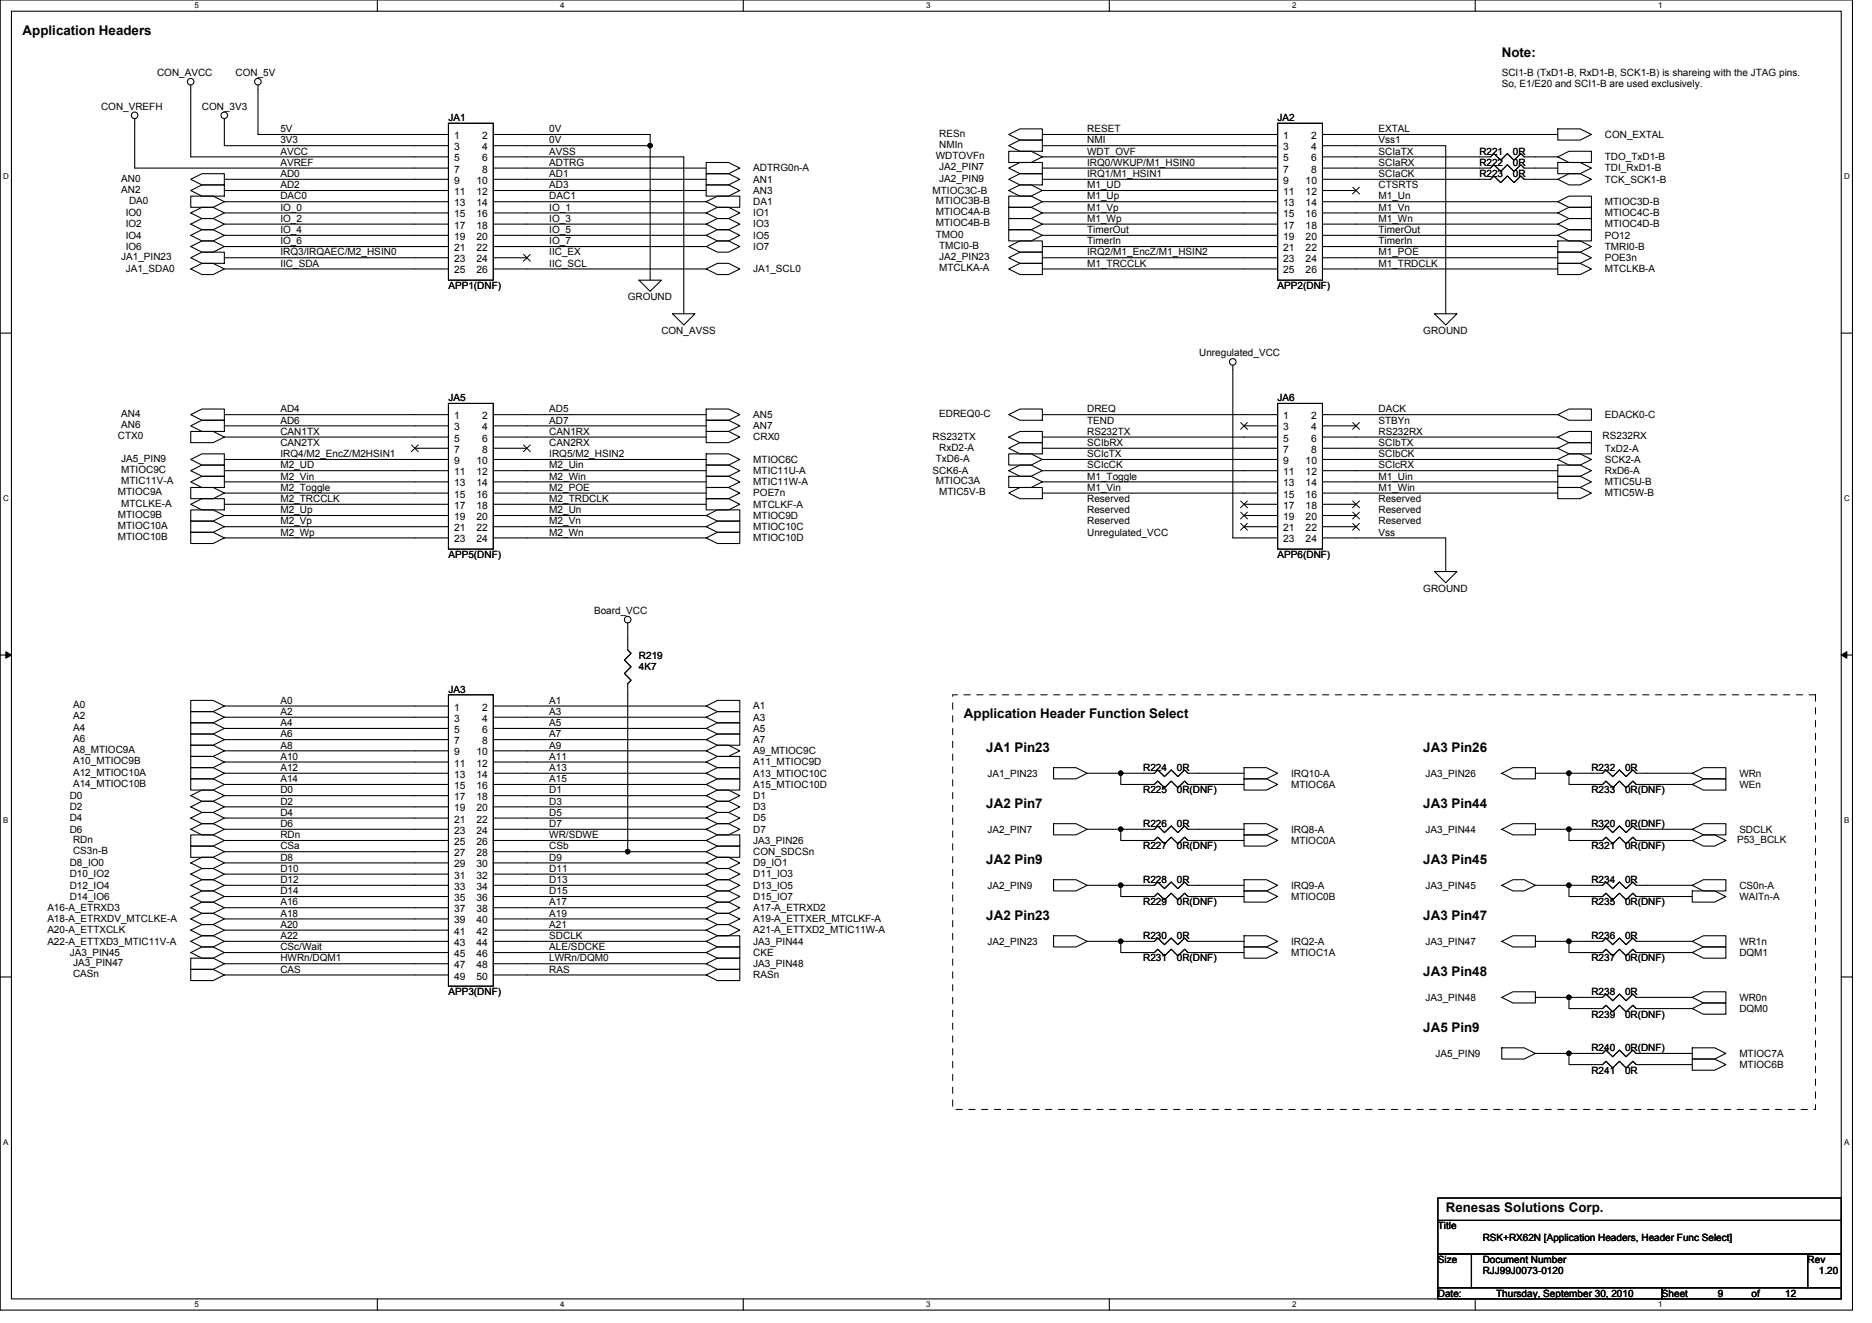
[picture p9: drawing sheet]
<svg xmlns="http://www.w3.org/2000/svg" width="297mm" height="210mm" viewBox="0 0 297 210" stroke-linecap="round" stroke-linejoin="round" font-family="sans-serif">
<defs><g id="words">
<g font-size="2.1">
<text x="3.6" y="5.5">Application Headers</text>
<text x="238.3" y="9.1">Note:</text>
<text x="152.9" y="114">Application Header Function Select</text>
<text x="156.5" y="119.3">JA1 Pin23</text>
<text x="225.8" y="119.3">JA3 Pin26</text>
<text x="156.5" y="128.2">JA2 Pin7</text>
<text x="225.8" y="128.2">JA3 Pin44</text>
<text x="156.5" y="137.1">JA2 Pin9</text>
<text x="225.8" y="137.1">JA3 Pin45</text>
<text x="156.5" y="146">JA2 Pin23</text>
<text x="225.8" y="146">JA3 Pin47</text>
<text x="225.8" y="154.9">JA3 Pin48</text>
<text x="225.8" y="163.8">JA5 Pin9</text>
<text x="229.4" y="192.2">Renesas Solutions Corp.</text>
</g>
<g font-size="1.6">
<text x="16" y="17.4">CON_VREFH</text>
<text x="24.9" y="12.1">CON_AVCC</text>
<text x="32" y="17.4">CON_3V3</text>
<text x="37.4" y="12.1">CON_5V</text>
<text x="238.3" y="12.1">SCI1-B (TxD1-B, RxD1-B, SCK1-B) is shareing with the JTAG pins.</text>
<text x="238.3" y="13.9">So, E1/E20 and SCI1-B are used exclusively.</text>
<text x="44.5" y="21">5V</text>
<text x="44.5" y="22.8">3V3</text>
<text x="71.2" y="19.2">JA1</text>
<text x="72" y="22.1">1</text>
<text x="72" y="23.8">3</text>
<text x="76.5" y="22.1">2</text>
<text x="76.5" y="23.8">4</text>
<text x="87.2" y="21">0V</text>
<text x="87.2" y="22.8">0V</text>
<text x="149" y="23.5">NMIn</text>
<text x="149" y="21.7">RESn</text>
<text x="172.5" y="21">RESET</text>
<text x="172.5" y="22.8">NMI</text>
<text x="202.7" y="19.2">JA2</text>
<text x="203.6" y="22.1">1</text>
<text x="203.6" y="23.8">3</text>
<text x="208.1" y="22.1">2</text>
<text x="208.1" y="23.8">4</text>
<text x="218.7" y="21">EXTAL</text>
<text x="218.7" y="22.8">Vss1</text>
<text x="254.7" y="21.9">CON_EXTAL</text>
<text x="19.2" y="28.8">AN0</text>
<text x="44.5" y="24.5">AVCC</text>
<text x="44.5" y="26.3">AVREF</text>
<text x="44.5" y="28.1">AD0</text>
<text x="44.5" y="29.9">AD2</text>
<text x="72" y="25.6">5</text>
<text x="72" y="27.4">7</text>
<text x="72" y="29.2">9</text>
<text x="75.6" y="29.2">10</text>
<text x="76.5" y="25.6">6</text>
<text x="76.5" y="27.4">8</text>
<text x="87.2" y="24.5">AVSS</text>
<text x="87.2" y="26.3">ADTRG</text>
<text x="87.2" y="28.1">AD1</text>
<text x="87.2" y="29.9">AD3</text>
<text x="119.5" y="29">AN1</text>
<text x="119.5" y="27.2">ADTRG0n-A</text>
<text x="148.5" y="25.3">WDTOVFn</text>
<text x="149" y="27">JA2_PIN7</text>
<text x="149" y="28.8">JA2_PIN9</text>
<text x="172.5" y="24.5">WDT_OVF</text>
<text x="172.5" y="26.3">IRQ0/WKUP/M1_HSIN0</text>
<text x="172.5" y="28.1">IRQ1/M1_HSIN1</text>
<text x="172.5" y="29.9">M1_UD</text>
<text x="203.6" y="25.6">5</text>
<text x="203.6" y="27.4">7</text>
<text x="203.6" y="29.2">9</text>
<text x="207.2" y="29.2">10</text>
<text x="208.1" y="25.6">6</text>
<text x="208.1" y="27.4">8</text>
<text x="218.7" y="24.5">SCIaTX</text>
<text x="218.7" y="26.3">SCIaRX</text>
<text x="218.7" y="28.1">SCIaCK</text>
<text x="218.7" y="29.9">CTSRTS</text>
<text x="234.7" y="28.1">R223</text>
<text x="234.7" y="26.3">R222</text>
<text x="234.7" y="24.5">R221</text>
<text x="240.1" y="28.1">0R</text>
<text x="240.1" y="26.3">0R</text>
<text x="240.1" y="24.5">0R</text>
<text x="254.7" y="25.4">TDO_TxD1-B</text>
<text x="254.7" y="27.2">TDI_RxD1-B</text>
<text x="254.7" y="29">TCK_SCK1-B</text>
<text x="19.2" y="30.6">AN2</text>
<text x="20" y="34.3">IO0</text>
<text x="20.5" y="32.4">DA0</text>
<text x="44.5" y="31.6">DAC0</text>
<text x="44.5" y="33.4">IO_0</text>
<text x="44.5" y="35.2">IO_2</text>
<text x="72" y="30.9">11</text>
<text x="72" y="32.7">13</text>
<text x="72" y="34.5">15</text>
<text x="75.6" y="30.9">12</text>
<text x="75.6" y="32.7">14</text>
<text x="75.6" y="34.5">16</text>
<text x="87.2" y="31.6">DAC1</text>
<text x="87.2" y="33.4">IO_1</text>
<text x="87.2" y="35.2">IO_3</text>
<text x="119.5" y="34.3">IO1</text>
<text x="119.5" y="32.5">DA1</text>
<text x="119.5" y="30.8">AN3</text>
<text x="148" y="30.8">MTIOC3C-B</text>
<text x="148.5" y="32.4">MTIOC3B-B</text>
<text x="148.5" y="34.1">MTIOC4A-B</text>
<text x="148.5" y="35.9">MTIOC4B-B</text>
<text x="172.5" y="31.6">M1_Up</text>
<text x="172.5" y="33.4">M1_Vp</text>
<text x="172.5" y="35.2">M1_Wp</text>
<text x="203.6" y="30.9">11</text>
<text x="203.6" y="32.7">13</text>
<text x="203.6" y="34.5">15</text>
<text x="207.2" y="30.9">12</text>
<text x="207.2" y="32.7">14</text>
<text x="207.2" y="34.5">16</text>
<text x="218.7" y="31.6">M1_Un</text>
<text x="218.7" y="33.4">M1_Vn</text>
<text x="218.7" y="35.2">M1_Wn</text>
<text x="254.7" y="32.5">MTIOC3D-B</text>
<text x="254.7" y="34.3">MTIOC4C-B</text>
<text x="19.2" y="41.3">JA1_PIN23</text>
<text x="20" y="36.1">IO2</text>
<text x="20" y="37.9">IO4</text>
<text x="20" y="39.6">IO6</text>
<text x="44.5" y="37">IO_4</text>
<text x="44.5" y="38.8">IO_6</text>
<text x="44.5" y="40.5">IRQ3/IRQAEC/M2_HSIN0</text>
<text x="72" y="36.3">17</text>
<text x="72" y="38.1">19</text>
<text x="72" y="39.8">21</text>
<text x="72" y="41.6">23</text>
<text x="75.6" y="36.3">18</text>
<text x="75.6" y="38.1">20</text>
<text x="75.6" y="39.8">22</text>
<text x="75.6" y="41.6">24</text>
<text x="87.2" y="37">IO_5</text>
<text x="87.2" y="38.8">IO_7</text>
<text x="87.2" y="40.5">IIC_EX</text>
<text x="119.5" y="39.6">IO7</text>
<text x="119.5" y="37.9">IO5</text>
<text x="119.5" y="36.1">IO3</text>
<text x="148.5" y="37.7">TMO0</text>
<text x="149" y="39.5">TMCI0-B</text>
<text x="149" y="41.3">JA2_PIN23</text>
<text x="172.5" y="37">TimerOut</text>
<text x="172.5" y="38.8">TimerIn</text>
<text x="172.5" y="40.5">IRQ2/M1_EncZ/M1_HSIN2</text>
<text x="203.6" y="36.3">17</text>
<text x="203.6" y="38.1">19</text>
<text x="203.6" y="39.8">21</text>
<text x="203.6" y="41.6">23</text>
<text x="207.2" y="36.3">18</text>
<text x="207.2" y="38.1">20</text>
<text x="207.2" y="39.8">22</text>
<text x="207.2" y="41.6">24</text>
<text x="218.7" y="37">TimerOut</text>
<text x="218.7" y="38.8">TimerIn</text>
<text x="218.7" y="40.5">M1_POE</text>
<text x="254.7" y="36.1">MTIOC4D-B</text>
<text x="254.7" y="37.9">PO12</text>
<text x="254.7" y="39.6">TMRI0-B</text>
<text x="254.7" y="41.4">POE3n</text>
<text x="20" y="43.2">JA1_SDA0</text>
<text x="44.5" y="42.3">IIC_SDA</text>
<text x="71.2" y="45.9">APP1(DNF)</text>
<text x="72" y="43.4">25</text>
<text x="75.6" y="43.4">26</text>
<text x="87.2" y="42.3">IIC_SCL</text>
<text x="99.6" y="47.6">GROUND</text>
<text x="119.5" y="43.2">JA1_SCL0</text>
<text x="149" y="43">MTCLKA-A</text>
<text x="172.5" y="42.3">M1_TRCCLK</text>
<text x="202.7" y="45.9">APP2(DNF)</text>
<text x="203.6" y="43.4">25</text>
<text x="207.2" y="43.4">26</text>
<text x="218.7" y="42.3">M1_TRDCLK</text>
<text x="254.7" y="43.2">MTCLKB-A</text>
<text x="104.9" y="53">CON_AVSS</text>
<text x="225.8" y="53">GROUND</text>
<text x="190.3" y="56.5">Unregulated_VCC</text>
<text x="44.5" y="65.4">AD4</text>
<text x="71.2" y="63.6">JA5</text>
<text x="87.2" y="65.4">AD5</text>
<text x="172.5" y="65.4">DREQ</text>
<text x="202.7" y="63.6">JA6</text>
<text x="218.7" y="65.4">DACK</text>
<text x="18.7" y="69.7">CTX0</text>
<text x="19.2" y="66.1">AN4</text>
<text x="19.2" y="67.9">AN6</text>
<text x="44.5" y="67.2">AD6</text>
<text x="44.5" y="69">CAN1TX</text>
<text x="44.5" y="70.8">CAN2TX</text>
<text x="72" y="66.5">1</text>
<text x="72" y="68.3">3</text>
<text x="72" y="70.1">5</text>
<text x="72" y="71.8">7</text>
<text x="76.5" y="66.5">2</text>
<text x="76.5" y="68.3">4</text>
<text x="76.5" y="70.1">6</text>
<text x="76.5" y="71.8">8</text>
<text x="87.2" y="67.2">AD7</text>
<text x="87.2" y="69">CAN1RX</text>
<text x="87.2" y="70.8">CAN2RX</text>
<text x="119.5" y="66.3">AN5</text>
<text x="119.5" y="68.1">AN7</text>
<text x="119.5" y="69.9">CRX0</text>
<text x="148" y="69.9">RS232TX</text>
<text x="149" y="66.1">EDREQ0-C</text>
<text x="149" y="71.5">RxD2-A</text>
<text x="172.5" y="69">RS232TX</text>
<text x="172.5" y="70.8">SCIbRX</text>
<text x="172.5" y="67.2">TEND</text>
<text x="203.6" y="66.5">1</text>
<text x="203.6" y="68.3">3</text>
<text x="203.6" y="70.1">5</text>
<text x="203.6" y="71.8">7</text>
<text x="208.1" y="66.5">2</text>
<text x="208.1" y="68.3">4</text>
<text x="208.1" y="70.1">6</text>
<text x="208.1" y="71.8">8</text>
<text x="218.7" y="67.2">STBYn</text>
<text x="218.7" y="69">RS232RX</text>
<text x="218.7" y="70.8">SCIbTX</text>
<text x="254.3" y="69.7">RS232RX</text>
<text x="254.7" y="66.3">EDACK0-C</text>
<text x="254.7" y="71.6">TxD2-A</text>
<text x="19.2" y="75">MTIOC9C</text>
<text x="19.2" y="76.8">MTIC11V-A</text>
<text x="19.2" y="73.3">JA5_PIN9</text>
<text x="44.5" y="74.3">M2_UD</text>
<text x="44.5" y="76.1">M2_Vin</text>
<text x="44.5" y="77.9">M2_Toggle</text>
<text x="44.5" y="72.5">IRQ4/M2_EncZ/M2HSIN1</text>
<text x="72" y="73.6">9</text>
<text x="72" y="75.4">11</text>
<text x="72" y="77.2">13</text>
<text x="75.6" y="73.6">10</text>
<text x="75.6" y="75.4">12</text>
<text x="75.6" y="77.2">14</text>
<text x="87.2" y="77.9">M2_POE</text>
<text x="87.2" y="72.5">IRQ5/M2_HSIN2</text>
<text x="87.2" y="74.3">M2_Uin</text>
<text x="87.2" y="76.1">M2_Win</text>
<text x="119.5" y="75.2">MTIC11U-A</text>
<text x="119.5" y="77">MTIC11W-A</text>
<text x="119.5" y="73.4">MTIOC6C</text>
<text x="148" y="75.2">SCK6-A</text>
<text x="148.5" y="73.3">TxD6-A</text>
<text x="148.5" y="76.8">MTIOC3A</text>
<text x="172.5" y="72.5">SCIcTX</text>
<text x="172.5" y="74.3">SCIcCK</text>
<text x="172.5" y="76.1">M1_Toggle</text>
<text x="172.5" y="77.9">M1_Vin</text>
<text x="203.6" y="73.6">9</text>
<text x="203.6" y="75.4">11</text>
<text x="203.6" y="77.2">13</text>
<text x="207.2" y="73.6">10</text>
<text x="207.2" y="75.4">12</text>
<text x="207.2" y="77.2">14</text>
<text x="218.7" y="72.5">SCIbCK</text>
<text x="218.7" y="74.3">SCIcRX</text>
<text x="218.7" y="76.1">M1_Uin</text>
<text x="218.7" y="77.9">M1_Win</text>
<text x="254.7" y="75.2">RxD6-A</text>
<text x="254.7" y="73.4">SCK2-A</text>
<text x="254.7" y="77">MTIC5U-B</text>
<text x="18.7" y="78.6">MTIOC9A</text>
<text x="18.7" y="82.1">MTIOC9B</text>
<text x="18.7" y="83.9">MTIOC10A</text>
<text x="19.2" y="80.4">MTCLKE-A</text>
<text x="44.5" y="79.7">M2_TRCCLK</text>
<text x="44.5" y="81.4">M2_Up</text>
<text x="44.5" y="83.2">M2_Vp</text>
<text x="72" y="79">15</text>
<text x="72" y="80.7">17</text>
<text x="72" y="82.5">19</text>
<text x="75.6" y="79">16</text>
<text x="75.6" y="80.7">18</text>
<text x="75.6" y="82.5">20</text>
<text x="87.2" y="79.7">M2_TRDCLK</text>
<text x="87.2" y="81.4">M2_Un</text>
<text x="87.2" y="83.2">M2_Vn</text>
<text x="119.5" y="78.8">POE7n</text>
<text x="119.5" y="80.5">MTCLKF-A</text>
<text x="119.5" y="82.3">MTIOC9D</text>
<text x="149" y="78.6">MTIC5V-B</text>
<text x="172.5" y="79.7">Reserved</text>
<text x="172.5" y="81.4">Reserved</text>
<text x="172.5" y="83.2">Reserved</text>
<text x="203.6" y="79">15</text>
<text x="203.6" y="80.7">17</text>
<text x="203.6" y="82.5">19</text>
<text x="207.2" y="79">16</text>
<text x="207.2" y="80.7">18</text>
<text x="207.2" y="82.5">20</text>
<text x="218.7" y="79.7">Reserved</text>
<text x="218.7" y="81.4">Reserved</text>
<text x="218.7" y="83.2">Reserved</text>
<text x="254.7" y="78.8">MTIC5W-B</text>
<text x="18.7" y="85.7">MTIOC10B</text>
<text x="44.5" y="85">M2_Wp</text>
<text x="71.2" y="88.5">APP5(DNF)</text>
<text x="72" y="84.3">21</text>
<text x="72" y="86.1">23</text>
<text x="75.6" y="84.3">22</text>
<text x="75.6" y="86.1">24</text>
<text x="87.2" y="85">M2_Wn</text>
<text x="119.5" y="84.1">MTIOC10C</text>
<text x="119.5" y="85.9">MTIOC10D</text>
<text x="172.5" y="85">Unregulated_VCC</text>
<text x="202.7" y="88.5">APP6(DNF)</text>
<text x="203.6" y="84.3">21</text>
<text x="203.6" y="86.1">23</text>
<text x="207.2" y="84.3">22</text>
<text x="207.2" y="86.1">24</text>
<text x="218.7" y="85">Vss</text>
<text x="225.8" y="93.9">GROUND</text>
<text x="94.3" y="97.4">Board_VCC</text>
<text x="101.4" y="104.5">R219</text>
<text x="101.4" y="106.3">4K7</text>
<text x="11.6" y="112.4">A0</text>
<text x="44.5" y="111.7">A0</text>
<text x="44.5" y="113.4">A2</text>
<text x="71.2" y="109.9">JA3</text>
<text x="72" y="112.7">1</text>
<text x="76.5" y="112.7">2</text>
<text x="87.2" y="111.7">A1</text>
<text x="87.2" y="113.4">A3</text>
<text x="119.5" y="112.5">A1</text>
<text x="11.6" y="114.2">A2</text>
<text x="11.6" y="115.9">A4</text>
<text x="11.6" y="117.7">A6</text>
<text x="11.6" y="119.5">A8_MTIOC9A</text>
<text x="44.5" y="115.2">A4</text>
<text x="44.5" y="117">A6</text>
<text x="44.5" y="118.8">A8</text>
<text x="72" y="114.5">3</text>
<text x="72" y="116.3">5</text>
<text x="72" y="118.1">7</text>
<text x="72" y="119.8">9</text>
<text x="75.6" y="119.8">10</text>
<text x="76.5" y="114.5">4</text>
<text x="76.5" y="116.3">6</text>
<text x="76.5" y="118.1">8</text>
<text x="87.2" y="115.2">A5</text>
<text x="87.2" y="117">A7</text>
<text x="87.2" y="118.8">A9</text>
<text x="119.5" y="114.3">A3</text>
<text x="119.5" y="116.1">A5</text>
<text x="119.5" y="117.9">A7</text>
<text x="119.5" y="119.7">A9_MTIOC9C</text>
<text x="11.6" y="121.3">A10_MTIOC9B</text>
<text x="11.6" y="123">A12_MTIOC10A</text>
<text x="11.6" y="124.8">A14_MTIOC10B</text>
<text x="44.5" y="120.5">A10</text>
<text x="44.5" y="122.3">A12</text>
<text x="44.5" y="124.1">A14</text>
<text x="44.5" y="125.9">D0</text>
<text x="72" y="121.6">11</text>
<text x="72" y="123.4">13</text>
<text x="72" y="125.2">15</text>
<text x="75.6" y="121.6">12</text>
<text x="75.6" y="123.4">14</text>
<text x="75.6" y="125.2">16</text>
<text x="87.2" y="120.5">A11</text>
<text x="87.2" y="122.3">A13</text>
<text x="87.2" y="124.1">A15</text>
<text x="87.2" y="125.9">D1</text>
<text x="119.5" y="121.4">A11_MTIOC9D</text>
<text x="119.5" y="123.2">A13_MTIOC10C</text>
<text x="119.5" y="125">A15_MTIOC10D</text>
<text x="156.7" y="123.2">JA1_PIN23</text>
<text x="181.4" y="125.9">R225</text>
<text x="181.4" y="122.3">R224</text>
<text x="186.7" y="125.9">0R(DNF)</text>
<text x="186.7" y="122.3">0R</text>
<text x="204.9" y="123.2">IRQ10-A</text>
<text x="204.9" y="125">MTIOC6A</text>
<text x="226.2" y="123.2">JA3_PIN26</text>
<text x="252.5" y="125.9">R233</text>
<text x="252.5" y="122.3">R232</text>
<text x="257.8" y="125.9">0R(DNF)</text>
<text x="257.8" y="122.3">0R</text>
<text x="276" y="123.2">WRn</text>
<text x="276" y="125">WEn</text>
<text x="11.1" y="126.8">D0</text>
<text x="11.1" y="128.5">D2</text>
<text x="11.1" y="130.3">D4</text>
<text x="44.5" y="127.7">D2</text>
<text x="44.5" y="129.4">D4</text>
<text x="44.5" y="131.2">D6</text>
<text x="72" y="127">17</text>
<text x="72" y="128.7">19</text>
<text x="72" y="130.5">21</text>
<text x="75.6" y="127">18</text>
<text x="75.6" y="128.7">20</text>
<text x="75.6" y="130.5">22</text>
<text x="87.2" y="127.7">D3</text>
<text x="87.2" y="129.4">D5</text>
<text x="87.2" y="131.2">D7</text>
<text x="119.5" y="126.8">D1</text>
<text x="119.5" y="128.5">D3</text>
<text x="119.5" y="130.3">D5</text>
<text x="181.4" y="131.2">R226</text>
<text x="186.7" y="131.2">0R</text>
<text x="252.5" y="131.2">R320</text>
<text x="257.8" y="131.2">0R(DNF)</text>
<text x="11.1" y="132.1">D6</text>
<text x="11.1" y="137.4">D8_IO0</text>
<text x="11.6" y="133.7">RDn</text>
<text x="11.6" y="135.5">CS3n-B</text>
<text x="44.5" y="133">RDn</text>
<text x="44.5" y="134.8">CSa</text>
<text x="44.5" y="136.5">D8</text>
<text x="72" y="132.3">23</text>
<text x="72" y="134.1">25</text>
<text x="72" y="135.8">27</text>
<text x="72" y="137.6">29</text>
<text x="75.6" y="132.3">24</text>
<text x="75.6" y="134.1">26</text>
<text x="75.6" y="135.8">28</text>
<text x="75.6" y="137.6">30</text>
<text x="87.2" y="133">WR/SDWE</text>
<text x="87.2" y="134.8">CSb</text>
<text x="87.2" y="136.5">D9</text>
<text x="119.5" y="132.1">D7</text>
<text x="119.5" y="135.7">CON_SDCSn</text>
<text x="119.5" y="133.9">JA3_PIN26</text>
<text x="119.5" y="137.4">D9_IO1</text>
<text x="156.7" y="132.1">JA2_PIN7</text>
<text x="181.4" y="134.8">R227</text>
<text x="186.7" y="134.8">0R(DNF)</text>
<text x="204.9" y="132.1">IRQ8-A</text>
<text x="204.9" y="133.9">MTIOC0A</text>
<text x="226.2" y="132.1">JA3_PIN44</text>
<text x="252.5" y="134.8">R321</text>
<text x="257.8" y="134.8">0R(DNF)</text>
<text x="275.6" y="133.7">P53_BCLK</text>
<text x="276" y="132.1">SDCLK</text>
<text x="11.1" y="139.2">D10_IO2</text>
<text x="11.1" y="141">D12_IO4</text>
<text x="11.1" y="142.8">D14_IO6</text>
<text x="44.5" y="138.3">D10</text>
<text x="44.5" y="140.1">D12</text>
<text x="44.5" y="141.9">D14</text>
<text x="44.5" y="143.7">A16</text>
<text x="72" y="139.4">31</text>
<text x="72" y="141.2">33</text>
<text x="72" y="143">35</text>
<text x="75.6" y="139.4">32</text>
<text x="75.6" y="141.2">34</text>
<text x="75.6" y="143">36</text>
<text x="87.2" y="138.3">D11</text>
<text x="87.2" y="140.1">D13</text>
<text x="87.2" y="141.9">D15</text>
<text x="87.2" y="143.7">A17</text>
<text x="119.5" y="139.2">D11_IO3</text>
<text x="119.5" y="141">D13_IO5</text>
<text x="119.5" y="142.8">D15_IO7</text>
<text x="156.7" y="141">JA2_PIN9</text>
<text x="181.4" y="140.1">R228</text>
<text x="181.4" y="143.7">R229</text>
<text x="186.7" y="140.1">0R</text>
<text x="186.7" y="143.7">0R(DNF)</text>
<text x="204.9" y="141">IRQ9-A</text>
<text x="204.9" y="142.8">MTIOC0B</text>
<text x="226.2" y="141">JA3_PIN45</text>
<text x="252.5" y="143.7">R235</text>
<text x="252.5" y="140.1">R234</text>
<text x="257.8" y="143.7">0R(DNF)</text>
<text x="257.8" y="140.1">0R</text>
<text x="276" y="141">CS0n-A</text>
<text x="276" y="142.8">WAITn-A</text>
<text x="7.5" y="144.5">A16-A_ETRXD3</text>
<text x="7.5" y="146.3">A18-A_ETRXDV_MTCLKE-A</text>
<text x="7.5" y="148.1">A20-A_ETTXCLK</text>
<text x="7.5" y="149.9">A22-A_ETTXD3_MTIC11V-A</text>
<text x="44.5" y="145.4">A18</text>
<text x="44.5" y="147.2">A20</text>
<text x="44.5" y="149">A22</text>
<text x="72" y="144.7">37</text>
<text x="72" y="146.5">39</text>
<text x="72" y="148.3">41</text>
<text x="75.6" y="144.7">38</text>
<text x="75.6" y="146.5">40</text>
<text x="75.6" y="148.3">42</text>
<text x="87.2" y="145.4">A19</text>
<text x="87.2" y="147.2">A21</text>
<text x="87.2" y="149">SDCLK</text>
<text x="119.5" y="144.5">A17-A_ETRXD2</text>
<text x="119.5" y="146.3">A19-A_ETTXER_MTCLKF-A</text>
<text x="119.5" y="148.1">A21-A_ETTXD2_MTIC11W-A</text>
<text x="119.5" y="149.9">JA3_PIN44</text>
<text x="156.7" y="149.9">JA2_PIN23</text>
<text x="181.4" y="149">R230</text>
<text x="186.7" y="149">0R</text>
<text x="204.9" y="149.9">IRQ2-A</text>
<text x="226.2" y="149.9">JA3_PIN47</text>
<text x="252.5" y="149">R236</text>
<text x="257.8" y="149">0R</text>
<text x="276" y="149.9">WR1n</text>
<text x="11.1" y="151.7">JA3_PIN45</text>
<text x="11.6" y="153.3">JA3_PIN47</text>
<text x="11.6" y="155">CASn</text>
<text x="44.5" y="150.8">CSc/Wait</text>
<text x="44.5" y="152.5">HWRn/DQM1</text>
<text x="44.5" y="154.3">CAS</text>
<text x="72" y="150.1">43</text>
<text x="72" y="151.8">45</text>
<text x="72" y="153.6">47</text>
<text x="72" y="155.4">49</text>
<text x="75.6" y="150.1">44</text>
<text x="75.6" y="151.8">46</text>
<text x="75.6" y="153.6">48</text>
<text x="75.6" y="155.4">50</text>
<text x="87.2" y="150.8">ALE/SDCKE</text>
<text x="87.2" y="152.5">LWRn/DQM0</text>
<text x="87.2" y="154.3">RAS</text>
<text x="119.5" y="151.7">CKE</text>
<text x="119.5" y="153.4">JA3_PIN48</text>
<text x="119.5" y="155.2">RASn</text>
<text x="181.4" y="152.5">R231</text>
<text x="186.7" y="152.5">0R(DNF)</text>
<text x="204.9" y="151.7">MTIOC1A</text>
<text x="252.5" y="152.5">R237</text>
<text x="257.8" y="152.5">0R(DNF)</text>
<text x="276" y="151.7">DQM1</text>
<text x="71.2" y="157.9">APP3(DNF)</text>
<text x="226.2" y="158.8">JA3_PIN48</text>
<text x="252.5" y="161.4">R239</text>
<text x="252.5" y="157.9">R238</text>
<text x="257.8" y="161.4">0R(DNF)</text>
<text x="257.8" y="157.9">0R</text>
<text x="276" y="158.8">WR0n</text>
<text x="276" y="160.5">DQM0</text>
<text x="227.8" y="167.7">JA5_PIN9</text>
<text x="252.5" y="166.8">R240</text>
<text x="257.8" y="166.8">0R(DNF)</text>
<text x="276" y="167.7">MTIOC7A</text>
<text x="252.5" y="170.3">R241</text>
<text x="257.8" y="170.3">0R</text>
<text x="276" y="169.4">MTIOC6B</text>
<text x="228.2" y="195.1">Title</text>
<text x="235.3" y="196.8">RSK+RX62N [Application Headers, Header Func Select]</text>
<text x="228.2" y="200.4">Size</text>
<text x="235.3" y="200.4">Document Number</text>
<text x="235.3" y="202.2">RJJ99J0073-0120</text>
<text x="286.8" y="200.4">Rev</text>
<text x="288.6" y="202.2">1.20</text>
<text x="228.2" y="205.7">Date:</text>
<text x="237.4" y="205.7">Thursday, September 30, 2010</text>
<text x="263.7" y="205.7">Sheet</text>
<text x="272.6" y="205.7">9</text>
<text x="277.9" y="205.7">of</text>
<text x="283.3" y="205.7">12</text>
</g>
<g font-size="1.3">
<text x="30.8" y="1.3">5</text>
<text x="88.9" y="1.3">4</text>
<text x="147" y="1.3">3</text>
<text x="205" y="1.3">2</text>
<text x="263.1" y="1.3">1</text>
<text x=".5" y="28.4">D</text>
<text x="292.6" y="28.4">D</text>
<text x=".5" y="79.5">C</text>
<text x="292.6" y="79.5">C</text>
<text x=".5" y="130.6">B</text>
<text x="292.6" y="130.6">B</text>
<text x=".5" y="181.7">A</text>
<text x="292.6" y="181.7">A</text>
<text x="30.8" y="207.4">5</text>
<text x="88.9" y="207.4">4</text>
<text x="147" y="207.4">3</text>
<text x="205" y="207.4">2</text>
<text x="263.1" y="207.4">1</text>
</g>
</g></defs>
<path d="M0 0h293.9v207.9h-293.9zM1.8 1.8h290.4v204.3h-290.4z" fill="none" stroke="#000" stroke-width=".17"/>
<g fill="#fff">
<path d="M30.8 .2h.7v1.4h-.7z"/>
<path d="M30.8 206.3h.7v1.4h-.7z"/>
</g>
<path d="M59.9 0v1.8M59.9 206.1v1.8" fill="none" stroke="#000" stroke-width=".17"/>
<g fill="#fff">
<path d="M88.9 .2h.7v1.4h-.7z"/>
<path d="M88.9 206.3h.7v1.4h-.7z"/>
</g>
<path d="M117.9 0v1.8M117.9 206.1v1.8" fill="none" stroke="#000" stroke-width=".17"/>
<g fill="#fff">
<path d="M147 .2h.7v1.4h-.7z"/>
<path d="M147 206.3h.7v1.4h-.7z"/>
</g>
<path d="M176 0v1.8M176 206.1v1.8" fill="none" stroke="#000" stroke-width=".17"/>
<g fill="#fff">
<path d="M205 .2h.7v1.4h-.7z"/>
<path d="M205 206.3h.7v1.4h-.7z"/>
</g>
<path d="M234.1 0v1.8M234.1 206.1v1.8" fill="none" stroke="#000" stroke-width=".17"/>
<g fill="#fff">
<path d="M263.1 .2h.7v1.4h-.7z"/>
<path d="M263.1 206.3h.7v1.4h-.7z"/>
<path d="M.5 27.3h.9v1.4h-.9z"/>
<path d="M292.6 27.3h.9v1.4h-.9z"/>
<path d="M.5 78.4h.9v1.4h-.9z"/>
<path d="M292.6 78.4h.9v1.4h-.9z"/>
</g>
<path d="M0 52.9h1.8M292.2 52.9h1.7" fill="none" stroke="#000" stroke-width=".17"/>
<g fill="#fff">
<path d="M.5 129.5h.8v1.4h-.8z"/>
<path d="M292.6 129.5h.9v1.4h-.9z"/>
</g>
<path d="M0 103.9h1.8M292.2 103.9h1.7" fill="none" stroke="#000" stroke-width=".17"/>
<path d="M.9 103.4l.9 .5-.9 .5zM292.2 103.9l.8-.5v1z" fill="#000" stroke="#000" stroke-width=".16"/>
<g fill="#fff">
<path d="M.5 180.5h.8v1.4h-.8z"/>
<path d="M292.6 180.5h.9v1.4h-.9z"/>
</g>
<g fill="none" stroke="#000" stroke-width=".17">
<path d="M21.4 18.8v7.9h49.8M30.3 13.5v11.4h40.9M35.6 18.8v4.3h35.6M40.9 13.5v7.8h30.3M71.2 19.6h7.1v24.8h-7.1zM202.7 19.6h7.1v24.8h-7.1zM30.3 33.8l1.7-.9h1.8l1.8 .9-1.8 .9h-1.8zM30.3 35.6l1.7-.9h1.8l1.8 .9-1.8 .8h-1.8zM30.3 37.3l1.7-.9h1.8l1.8 .9-1.8 .9h-1.8zM30.3 39.1l1.7-.9h1.8l1.8 .9-1.8 .9h-1.8zM30.3 30.2l1.7-.9h3.6v1.8h-3.6zM30.3 31.1h3.5l1.8 .9-1.8 .9h-3.5z"/>
<path d="M30.3 28.4l1.7-.8h3.6v1.7h-3.6zM71.2 28.4h-35.6M71.2 30.2h-35.6M71.2 32h-35.6M71.2 33.8h-35.6M71.2 35.6h-35.6M71.2 37.3h-35.6M71.2 39.1h-35.6M78.3 21.3h24.9v1.8M78.3 24.9h30.2v24.9M78.3 26.7h33.8M78.3 28.4h33.8"/>
<path d="M78.3 30.2h33.8M78.3 32h33.8M78.3 33.8h33.8M78.3 35.6h33.8M78.3 37.3h33.8M78.3 39.1h33.8M103.2 23.1h-24.9M103.2 23.1v21.4M112.1 39.1l1.7-.9h1.8l1.8 .9-1.8 .9h-1.8zM112.1 37.3l1.7-.9h1.8l1.8 .9-1.8 .9h-1.8zM112.1 35.6l1.7-.9h1.8l1.8 .9-1.8 .8h-1.8zM112.1 33.8l1.7-.9h1.8l1.8 .9-1.8 .9h-1.8z"/>
<path d="M112.1 32l1.7-.9h3.6v1.8h-3.6zM112.1 29.3h3.5l1.8 .9-1.8 .9h-3.5zM112.1 27.6h3.5l1.8 .8-1.8 .9h-3.5zM112.1 25.8h3.5l1.8 .9-1.8 .9h-3.5zM160.1 23.1l1.7-.9h3.6v1.8h-3.6zM160.1 24h3.5l1.8 .9-1.8 .9h-3.5zM160.1 26.7l1.7-.9h3.6v1.8h-3.6zM160.1 28.4l1.7-.8h3.6v1.7h-3.6zM160.1 31.1h3.5l1.8 .9-1.8 .9h-3.5zM160.1 32.9h3.5l1.8 .9-1.8 .9h-3.5zM160.1 34.7h3.5l1.8 .9-1.8 .8h-3.5zM160.1 36.4h3.5l1.8 .9-1.8 .9h-3.5z"/>
<path d="M160.1 39.1l1.7-.9h3.6v1.8h-3.6zM160.1 21.3l1.7-.9h3.6v1.8h-3.6zM160.1 30.2l1.7-.9h1.8l1.8 .9-1.8 .9h-1.8zM202.7 21.3h-37.3M202.7 23.1h-37.3M202.7 24.9h-37.3M202.7 26.7h-37.3M202.7 28.4h-37.3M202.7 30.2h-37.3M202.7 32h-37.3M202.7 33.8h-37.3M202.7 35.6h-37.3"/>
<path d="M202.7 37.3h-37.3M202.7 39.1h-37.3M209.8 21.3h37.4M209.8 23.1h19.6v26.7M209.8 32h37.4M209.8 33.8h37.4M209.8 35.6h37.4M209.8 37.3h37.4M209.8 39.1h37.4M209.8 24.9h26.7l.5-.5 1.1 1 1.1-1 1 1 1.1-1 .5 .5h5.4M209.8 26.7h26.7l.5-.6 1.1 1.1 1.1-1.1 1 1.1 1.1-1.1 .5 .6h5.4M209.8 28.4h26.7l.5-.5 1.1 1.1 1.1-1.1 1 1.1 1.1-1.1 .5 .5h5.4"/>
<path d="M209.8 30.2h5.4M247.2 24.9l1.8-.9h3.5v1.8h-3.5zM247.2 25.8h3.5l1.8 .9-1.8 .9h-3.5zM247.2 28.4l1.8-.8h1.7l1.8 .8-1.8 .9h-1.7zM247.2 32l1.8-.9h3.5v1.8h-3.5zM247.2 33.8l1.8-.9h3.5v1.8h-3.5zM247.2 35.6l1.8-.9h3.5v1.7h-3.5zM247.2 37.3l1.8-.9h3.5v1.8h-3.5zM247.2 38.2h3.5l1.8 .9-1.8 .9h-3.5zM247.2 20.4h3.5l1.8 .9-1.8 .9h-3.5zM30.3 42.7l1.7-.9h1.8l1.8 .9-1.8 .9h-1.8zM30.3 40.9l1.7-.9h3.6v1.8h-3.6z"/>
<path d="M35.6 42.7h35.6M71.2 40.9h-35.6M78.3 40.9h5.3M101.4 44.4h3.5l-1.7 1.8zM106.7 49.8h3.6l-1.8 1.8zM112.1 42.7h-33.8M112.1 42.7l1.7-.9h1.8l1.8 .9-1.8 .9h-1.8zM160.1 40.9l1.7-.9h3.6v1.8h-3.6zM160.1 42.7l1.7-.9h3.6v1.8h-3.6zM195.6 58v27.3h7.1M202.7 40.9h-37.3M202.7 42.7h-37.3"/>
<path d="M209.8 40.9h37.4M209.8 42.7h37.4M227.6 49.8h3.6l-1.8 1.8zM247.2 40h3.5l1.8 .9-1.8 .9h-3.5zM247.2 41.8h3.5l1.8 .9-1.8 .9h-3.5zM30.3 65.8l1.7-.9h3.6v1.8h-3.6zM30.3 67.6l1.7-.9h3.6v1.8h-3.6zM30.3 68.5h3.5l1.8 .8-1.8 .9h-3.5zM30.3 74.7l1.7-.9h3.6v1.8h-3.6zM30.3 76.5l1.7-.9h3.6v1.7h-3.6zM30.3 77.3h3.5l1.8 .9-1.8 .9h-3.5zM30.3 72.9l1.7-.9h3.6v1.8h-3.6z"/>
<path d="M35.6 69.3h35.6M35.6 78.2h35.6M35.6 67.6h35.6M35.6 76.5h35.6M35.6 74.7h35.6M35.6 72.9h35.6M65.8 71.1h5.4M71.2 64h7.1v23.1h-7.1zM71.2 65.8h-35.6M78.3 65.8h33.8M78.3 67.6h33.8M78.3 69.3h33.8"/>
<path d="M78.3 74.7h33.8M78.3 72.9h33.8M78.3 71.1h5.3M112.1 78.2h-33.8M112.1 64.9h3.5l1.8 .9-1.8 .9h-3.5zM112.1 66.7h3.5l1.8 .9-1.8 .9h-3.5zM112.1 68.5h3.5l1.8 .8-1.8 .9h-3.5zM112.1 73.8h3.5l1.8 .9-1.8 .9h-3.5zM112.1 75.6h3.5l1.8 .9-1.8 .8h-3.5zM112.1 77.3h3.5l1.8 .9-1.8 .9h-3.5zM112.1 79.1h3.5l1.8 .9-1.8 .9h-3.5zM112.1 72h3.5l1.8 .9-1.8 .9h-3.5z"/>
<path d="M112.1 76.5h-33.8M160.1 65.8l1.7-.9h3.6v1.8h-3.6zM160.1 71.1l1.7-.9h3.6v1.8h-3.6zM160.1 72h3.5l1.8 .9-1.8 .9h-3.5zM160.1 75.6h3.5l1.8 .9-1.8 .8h-3.5zM160.1 78.2l1.7-.9h3.6v1.8h-3.6zM160.1 69.3l1.7-.8h3.6v1.7h-3.6zM160.1 74.7l1.7-.9h1.8l1.8 .9-1.8 .9h-1.8zM165.4 65.8h37.3M165.4 69.3h37.3M165.4 71.1h37.3M165.4 72.9h37.3"/>
<path d="M165.4 74.7h37.3M165.4 76.5h37.3M165.4 78.2h37.3M197.4 67.6h5.3M202.7 64h7.1v23.1h-7.1zM209.8 67.6h5.4M247.2 65.8h-37.4M247.2 69.3h-37.4M247.2 71.1h-37.4M247.2 72.9h-37.4M247.2 74.7h-37.4M247.2 76.5h-37.4"/>
<path d="M247.2 78.2h-37.4M247.2 69.3l1.8-.8h3.5v1.7h-3.5zM247.2 65.8l1.8-.9h3.5v1.8h-3.5zM247.2 71.1l1.8-.9h3.5v1.8h-3.5zM247.2 73.8h3.5l1.8 .9-1.8 .9h-3.5zM247.2 72.9l1.8-.9h1.7l1.8 .9-1.8 .9h-1.7zM247.2 75.6h3.5l1.8 .9-1.8 .8h-3.5zM247.2 77.3h3.5l1.8 .9-1.8 .9h-3.5zM30.3 80l1.7-.9h3.6v1.8h-3.6zM30.3 80.9h3.5l1.8 .9-1.8 .9h-3.5zM30.3 82.7h3.5l1.8 .9-1.8 .9h-3.5zM30.3 84.5h3.5l1.8 .8-1.8 .9h-3.5z"/>
<path d="M35.6 80h35.6M35.6 81.8h35.6M35.6 83.6h35.6M35.6 85.3h35.6M99.6 98.8v4.3l.5 .6-1 1 1 1.1-1 1 1 1.1-.5 .6v26.6M112.1 80h-33.8M112.1 81.8h-33.8M112.1 83.6h-33.8M112.1 85.3h-33.8M112.1 81.8l1.7-.9h3.6v1.8h-3.6zM112.1 83.6l1.7-.9h3.6v1.8h-3.6zM112.1 85.3l1.7-.8h3.6v1.7h-3.6z"/>
<path d="M197.4 80h5.3M197.4 81.8h5.3M197.4 83.6h5.3M209.8 85.3h19.6v5.4M209.8 80h5.4M209.8 81.8h5.4M209.8 83.6h5.4M227.6 90.7h3.6l-1.8 1.8zM30.3 111.1h3.5l1.8 .9-1.8 .9h-3.5zM30.3 112.9h3.5l1.8 .9-1.8 .9h-3.5zM30.3 114.7h3.5l1.8 .9-1.8 .9h-3.5zM30.3 116.5h3.5l1.8 .8-1.8 .9h-3.5z"/>
<path d="M30.3 118.2h3.5l1.8 .9-1.8 .9h-3.5zM35.6 112h35.6M35.6 113.8h35.6M35.6 115.6h35.6M35.6 117.3h35.6M35.6 119.1h35.6M71.2 110.2h7.1v46.3h-7.1zM78.3 112h33.8M78.3 113.8h33.8M78.3 115.6h33.8M78.3 117.3h33.8M78.3 119.1h33.8"/>
<path d="M112.1 112l1.7-.9h3.6v1.8h-3.6zM112.1 113.8l1.7-.9h3.6v1.8h-3.6zM112.1 115.6l1.7-.9h3.6v1.8h-3.6zM112.1 117.3l1.7-.8h3.6v1.7h-3.6zM112.1 119.1l1.7-.9h1.8l1.8 .9-1.8 .9h-1.8zM30.3 126.2l1.7-.9h1.8l1.8 .9-1.8 .9h-1.8zM30.3 128l1.7-.9h1.8l1.8 .9-1.8 .9h-1.8zM30.3 129.8l1.7-.9h1.8l1.8 .9-1.8 .9h-1.8zM30.3 131.6l1.7-.9h1.8l1.8 .9-1.8 .9h-1.8zM30.3 136.9l1.7-.9h1.8l1.8 .9-1.8 .9h-1.8zM30.3 138.7l1.7-.9h1.8l1.8 .9-1.8 .9h-1.8zM30.3 132.5h3.5l1.8 .8-1.8 .9h-3.5z"/>
<path d="M30.3 134.2h3.5l1.8 .9-1.8 .9h-3.5zM30.3 120h3.5l1.8 .9-1.8 .9h-3.5zM30.3 121.8h3.5l1.8 .9-1.8 .9h-3.5zM30.3 123.6h3.5l1.8 .9-1.8 .8h-3.5zM35.6 120.9h35.6M35.6 122.7h35.6M35.6 124.5h35.6M35.6 126.2h35.6M35.6 128h35.6M35.6 129.8h35.6M35.6 131.6h35.6M35.6 133.3h35.6"/>
<path d="M71.2 136.9h-35.6M71.2 138.7h-35.6M71.2 135.1h-35.6M78.3 120.9h33.8M78.3 122.7h33.8M78.3 124.5h33.8M78.3 126.2h33.8M78.3 128h33.8M78.3 129.8h33.8M78.3 131.6h33.8M78.3 133.3l33.8 .1M78.3 136.9h33.8"/>
<path d="M78.3 138.7h33.8M78.3 135.1h21.3M99.6 135.1h12.5M112.1 126.2l1.7-.9h1.8l1.8 .9-1.8 .9h-1.8zM112.1 128l1.7-.9h1.8l1.8 .9-1.8 .9h-1.8zM112.1 129.8l1.7-.9h1.8l1.8 .9-1.8 .9h-1.8zM112.1 131.6l1.7-.9h1.8l1.8 .9-1.8 .9h-1.8zM112.1 135.1l1.7-.9h3.6v1.8h-3.6zM112.1 133.3l1.7-.8h3.6v1.7h-3.6zM112.1 120.9l1.7-.9h3.6v1.8h-3.6zM112.1 122.7l1.7-.9h3.6v1.8h-3.6zM112.1 124.5l1.7-.9h3.6v1.7h-3.6z"/>
<path d="M112.1 136.9l1.7-.9h1.8l1.8 .9-1.8 .9h-1.8zM112.1 138.7l1.7-.9h1.8l1.8 .9-1.8 .9h-1.8zM167.2 121.8h3.5l1.8 .9-1.8 .9h-3.5zM167.2 130.7h3.5l1.8 .9-1.8 .9h-3.5zM167.2 139.6h3.5l1.8 .9-1.8 .9h-3.5zM172.5 131.6h5.3M172.5 122.7h5.3M177.8 122.7h5.4l.5-.5 1.1 1 1-1 1.1 1 1.1-1 .5 .5h8.9M177.8 122.7v1.8h5.4l.5-.6 1.1 1.1 1-1.1 1.1 1.1 1.1-1.1 .5 .6h8.9M177.8 131.6h5.4l.5-.6 1.1 1.1 1-1.1 1.1 1.1 1.1-1.1 .5 .6h8.9M177.8 131.6v1.7h5.4l.5-.5 1.1 1.1 1-1.1 1.1 1.1 1.1-1.1 .5 .5h8.9M197.4 121.8h3.6l1.7 .9-1.7 .9h-3.6z"/>
<path d="M197.4 123.6h3.6l1.7 .9-1.7 .8h-3.6zM197.4 130.7h3.6l1.7 .9-1.7 .9h-3.6zM197.4 132.5h3.6l1.7 .9-1.7 .8h-3.6zM197.4 139.6h3.6l1.7 .9-1.7 .9h-3.6zM238.3 122.7l1.8-.9h3.5v1.8h-3.5zM238.3 131.6l1.8-.9h3.5v1.8h-3.5zM243.6 122.7h5.4M243.6 131.6h5.4M249 122.7v1.8h5.3l.5-.6 1.1 1.1 1.1-1.1 1 1.1 1.1-1.1 .5 .6h8.9M268.5 133.3l1.8-.8h1.8l1.8 .8-1.8 .9h-1.8zM268.5 122.7h-8.9l-.5-.5-1.1 1-1-1-1.1 1-1.1-1-.5 .5h-5.3M268.5 122.7l1.8-.9h3.6v1.8h-3.6z"/>
<path d="M268.5 124.5l1.8-.9h3.6v1.7h-3.6zM268.5 131.6l1.8-.9h3.6v1.8h-3.6zM268.5 131.6h-8.9l-.5-.6-1.1 1.1-1-1.1-1.1 1.1-1.1-1.1-.5 .6h-5.3v1.7h5.3l.5-.5 1.1 1.1 1.1-1.1 1 1.1 1.1-1.1 .5 .5h8.9M0 155h1.8M30.3 151.1l1.7-.9h1.8l1.8 .9-1.8 .9h-1.8zM30.3 140.5l1.7-.9h1.8l1.8 .9-1.8 .9h-1.8zM30.3 142.2l1.7-.8h1.8l1.8 .8-1.8 .9h-1.8zM30.3 144l1.7-.9h1.8l1.8 .9-1.8 .9h-1.8zM30.3 145.8l1.7-.9h1.8l1.8 .9-1.8 .9h-1.8zM30.3 147.6l1.7-.9h1.8l1.8 .9-1.8 .9h-1.8zM30.3 149.4l1.7-.9h1.8l1.8 .9-1.8 .8h-1.8zM30.3 152h3.5l1.8 .9-1.8 .9h-3.5z"/>
<path d="M30.3 153.8h3.5l1.8 .9-1.8 .9h-3.5zM35.6 145.8h35.6M35.6 147.6h35.6M71.2 140.5h-35.6M71.2 142.2h-35.6M71.2 144h-35.6M71.2 149.4h-35.6M71.2 151.1h-35.6M71.2 152.9h-35.6M71.2 154.7h-35.6M78.3 140.5h33.8M78.3 142.2h33.8"/>
<path d="M78.3 144h33.8M78.3 145.8h33.8M78.3 147.6h33.8M78.3 151.1h33.8M78.3 152.9h33.8M78.3 154.7h33.8M78.3 149.4h33.8M112.1 151.1l1.7-.9h3.6v1.8h-3.6zM112.1 152.9l1.7-.9h3.6v1.8h-3.6zM112.1 154.7l1.7-.9h3.6v1.8h-3.6zM112.1 140.5l1.7-.9h1.8l1.8 .9-1.8 .9h-1.8zM112.1 142.2l1.7-.8h1.8l1.8 .8-1.8 .9h-1.8z"/>
<path d="M112.1 144l1.7-.9h1.8l1.8 .9-1.8 .9h-1.8zM112.1 145.8l1.7-.9h1.8l1.8 .9-1.8 .9h-1.8zM112.1 147.6l1.7-.9h1.8l1.8 .9-1.8 .9h-1.8zM112.1 149.4l1.7-.9h3.6v1.7h-3.6zM167.2 148.5h3.5l1.8 .9-1.8 .8h-3.5zM172.5 140.5h5.3M172.5 149.4h5.3M177.8 140.5h5.4l.5-.6 1.1 1.1 1-1.1 1.1 1.1 1.1-1.1 .5 .6h8.9M177.8 140.5v1.7h5.4l.5-.5 1.1 1.1 1-1.1 1.1 1.1 1.1-1.1 .5 .5h8.9M177.8 149.4h5.4l.5-.6 1.1 1.1 1-1.1 1.1 1.1 1.1-1.1 .5 .6h8.9M177.8 149.4v1.7h5.4l.5-.5 1.1 1.1 1-1.1 1.1 1.1 1.1-1.1 .5 .5h8.9M197.4 141.4h3.6l1.7 .8-1.7 .9h-3.6z"/>
<path d="M197.4 148.5h3.6l1.7 .9-1.7 .8h-3.6zM197.4 150.2h3.6l1.7 .9-1.7 .9h-3.6zM238.3 140.5l1.8-.9h1.7l1.8 .9-1.8 .9h-1.7zM238.3 149.4l1.8-.9h3.5v1.7h-3.5zM238.3 158.2l1.8-.8h3.5v1.7h-3.5zM243.6 140.5h5.4M243.6 158.2h5.4M243.6 149.4h5.4M249 140.5v1.7h5.3l.5-.5 1.1 1.1 1.1-1.1 1 1.1 1.1-1.1 .5 .5h8.9M249 140.5h5.3l.5-.6 1.1 1.1 1.1-1.1 1 1.1 1.1-1.1 .5 .6h8.9M249 149.4v1.7h5.3l.5-.5 1.1 1.1 1.1-1.1 1 1.1 1.1-1.1 .5 .5h8.9M249 149.4h5.3l.5-.6 1.1 1.1 1.1-1.1 1 1.1 1.1-1.1 .5 .6h8.9"/>
<path d="M249 158.2v1.8h5.3l.5-.5 1.1 1 1.1-1 1 1 1.1-1 .5 .5h8.9M249 158.2h5.3l.5-.5 1.1 1.1 1.1-1.1 1 1.1 1.1-1.1 .5 .5h8.9M268.5 140.5l1.8-.9h3.6v1.8h-3.6zM268.5 141.4h3.6l1.8 .8-1.8 .9h-3.6zM268.5 149.4l1.8-.9h3.6v1.7h-3.6zM268.5 151.1l1.8-.9h3.6v1.8h-3.6zM268.5 158.2l1.8-.8h3.6v1.7h-3.6zM292.2 155h1.7M238.3 166.2h3.5l1.8 .9-1.8 .9h-3.5zM243.6 167.1h5.4M249 167.1h5.3l.5-.5 1.1 1.1 1.1-1.1 1 1.1 1.1-1.1 .5 .5h8.9M249 167.1v1.8h5.3l.5-.5 1.1 1 1.1-1 1 1 1.1-1 .5 .5h8.9"/>
<path d="M268.5 160l1.8-.9h3.6v1.8h-3.6zM268.5 166.2h3.6l1.8 .9-1.8 .9h-3.6zM268.5 168h3.6l1.8 .9-1.8 .9h-3.6zM228.2 190.1h64v3.5h-64zM228.2 193.6h64v5.4h-64zM228.2 199h5.3v5.3h-5.3zM233.5 199h53.3v5.3h-53.3zM286.8 199h5.4v5.3h-5.4zM228.2 204.3h35.5v1.8h-35.5zM263.7 204.3h28.5v1.8h-28.5z"/>
<circle cx="21.4" cy="18.3" r=".52"/>
<circle cx="30.3" cy="13" r=".52"/>
<circle cx="35.6" cy="18.3" r=".52"/>
<circle cx="40.9" cy="13" r=".52"/>
<circle cx="195.6" cy="57.4" r=".52"/>
<circle cx="99.6" cy="98.3" r=".52"/>
</g>
<g fill="#000" stroke="#000" stroke-width=".17">
<circle cx="103.2" cy="23.1" r=".35"/>
<circle cx="99.6" cy="135.1" r=".35"/>
<circle cx="177.8" cy="122.7" r=".35"/>
<circle cx="177.8" cy="131.6" r=".35"/>
<circle cx="248.9" cy="131.6" r=".35"/>
<circle cx="248.9" cy="122.7" r=".35"/>
<circle cx="177.8" cy="149.3" r=".35"/>
<circle cx="177.8" cy="140.4" r=".35"/>
<circle cx="248.9" cy="149.3" r=".35"/>
<circle cx="248.9" cy="158.2" r=".35"/>
<circle cx="248.9" cy="140.4" r=".35"/>
<circle cx="248.9" cy="167.1" r=".35"/>
</g>
<path d="M151.2 110.2h136.9v65.8h-136.9z" fill="none" stroke="#000" stroke-width=".16" stroke-dasharray="1 1 1 1 1 1 1 1"/>
<g fill="none" stroke="#000" stroke-width=".16">
<path d="M214.6 29.7l1.1 1.1M215.7 29.7l-1.1 1.1M83.1 40.4l1.1 1M84.1 40.4l-1 1M65.3 70.6l1.1 1.1M66.4 70.6l-1.1 1.1M83.1 70.6l1.1 1.1M84.1 70.6l-1 1.1M196.9 67l1 1.1M196.9 79.5l1 1.1M197.9 67l-1.1 1.1M197.9 79.5l-1.1 1.1"/>
<path d="M214.6 67l1.1 1.1M214.6 79.5l1.1 1.1M215.7 67l-1.1 1.1M215.7 79.5l-1.1 1.1M196.9 81.3l1 1M196.9 83l1 1.1M197.9 81.3l-1.1 1M197.9 83l-1.1 1.1M214.6 81.3l1.1 1M214.6 83l1.1 1.1M215.7 81.3l-1.1 1M215.7 83l-1.1 1.1"/>
</g>
<use href="#words"/>
</svg>
